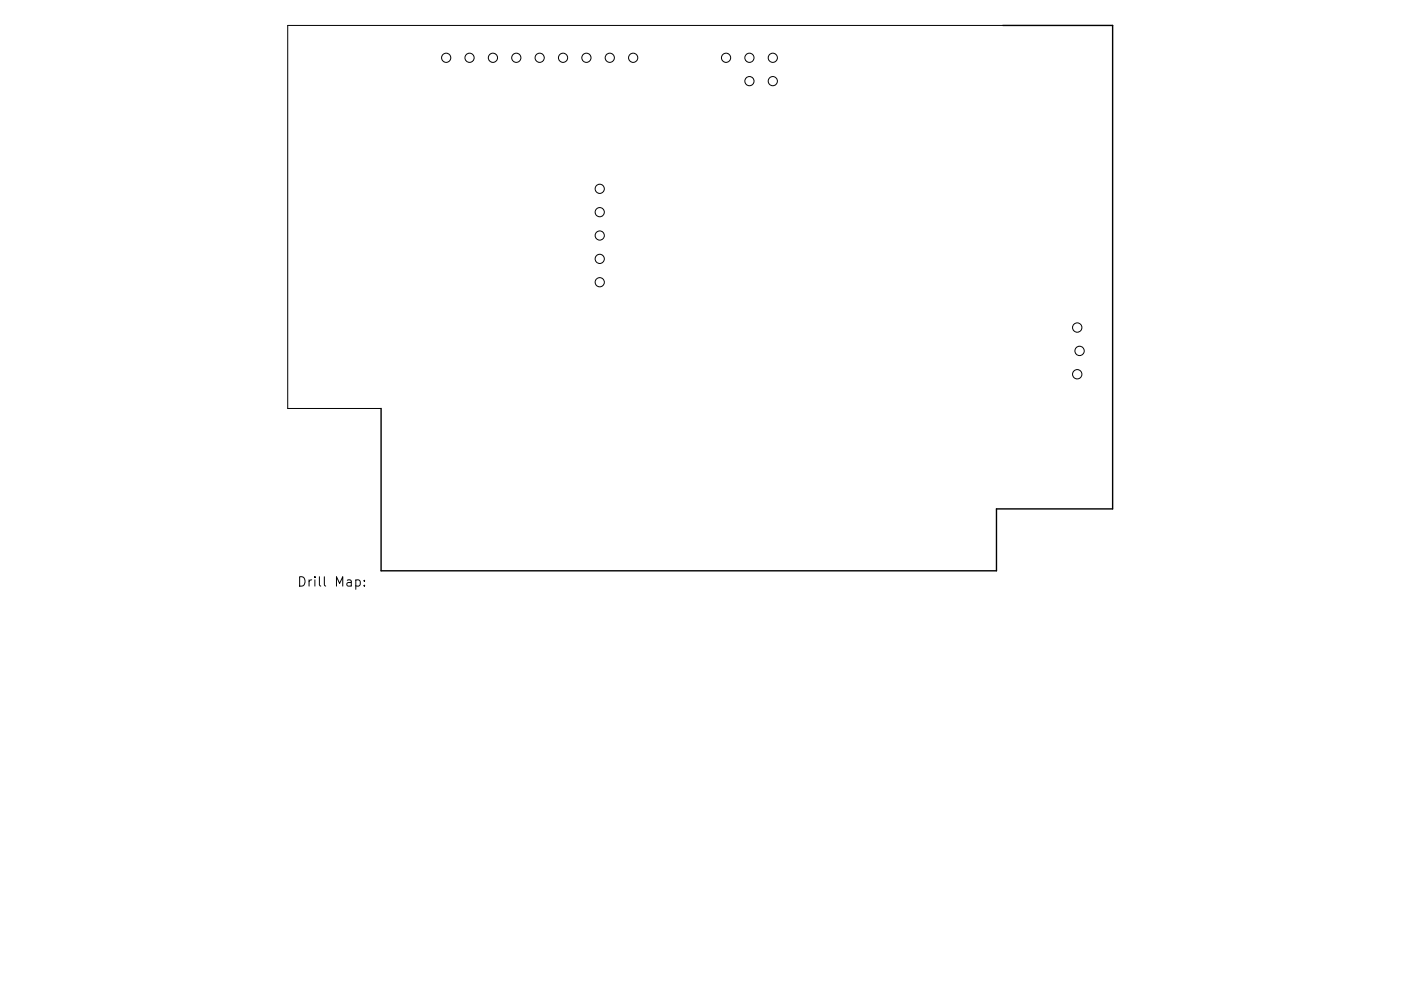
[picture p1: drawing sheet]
<svg xmlns="http://www.w3.org/2000/svg" width="297mm" height="210mm" viewBox="0 0 297 210" stroke-linecap="round" stroke-linejoin="round" font-family="sans-serif">
<defs><g id="words">
<text font-size="2.8" x="63" y="124.5">Drill Map:</text>
</g></defs>
<g fill="none" stroke="#000" stroke-width=".21">
<path d="M212.6 5.4h-151.6v81.3h19.8M75.4 123.1l.6-.1 .4 .4v.6l-.2 .3h-.8M77.2 124.2v.2M77.2 123.1v.2"/>
<circle cx="94.6" cy="12.3" r=".98"/>
<circle cx="99.6" cy="12.3" r=".98"/>
<circle cx="104.5" cy="12.3" r=".98"/>
<circle cx="109.5" cy="12.3" r=".98"/>
<circle cx="114.4" cy="12.3" r=".98"/>
<circle cx="119.4" cy="12.3" r=".98"/>
<circle cx="124.3" cy="12.3" r=".98"/>
<circle cx="129.3" cy="12.3" r=".98"/>
<circle cx="134.2" cy="12.3" r=".98"/>
<circle cx="153.9" cy="12.3" r=".98"/>
<circle cx="158.9" cy="17.2" r=".98"/>
<circle cx="158.9" cy="12.3" r=".98"/>
<circle cx="163.8" cy="17.2" r=".98"/>
<circle cx="163.8" cy="12.3" r=".98"/>
<circle cx="127.2" cy="40.1" r=".98"/>
<circle cx="127.2" cy="45" r=".98"/>
<circle cx="127.2" cy="50" r=".98"/>
<circle cx="127.2" cy="59.9" r=".98"/>
<circle cx="127.2" cy="54.9" r=".98"/>
<circle cx="228.4" cy="69.5" r=".99"/>
<circle cx="228.4" cy="79.4" r=".99"/>
<circle cx="228.9" cy="74.4" r=".99"/>
</g>
<path d="M212.6 5.4h23.3v102.6h-24.6v13.1h-130.5v-34.4" fill="none" stroke="#000" stroke-width=".3"/>
<use href="#words"/>
</svg>
